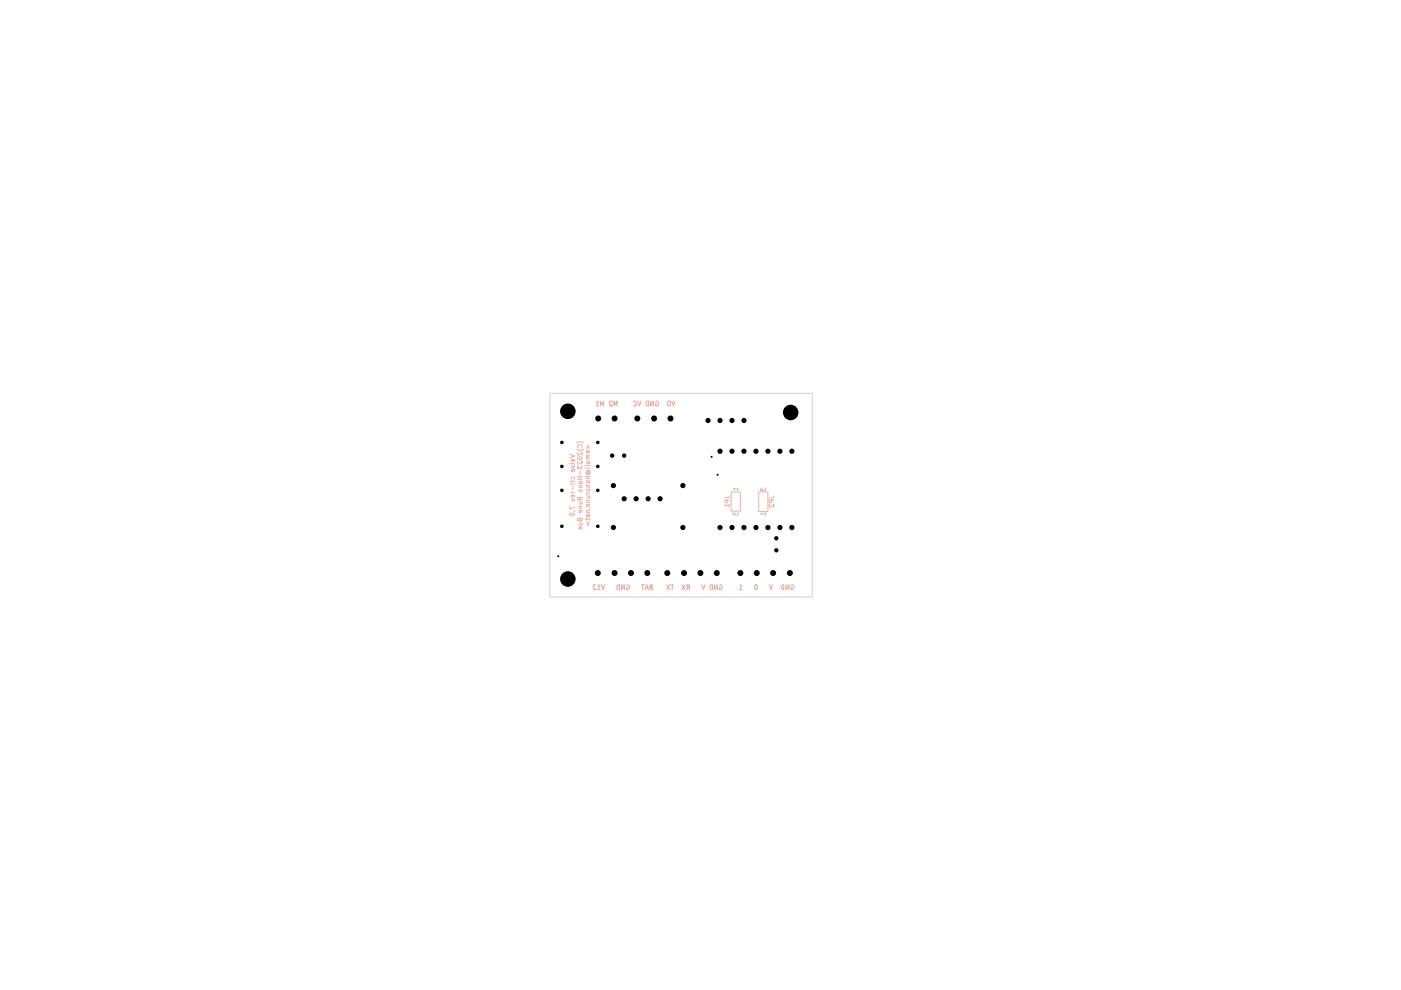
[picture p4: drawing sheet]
<svg xmlns="http://www.w3.org/2000/svg" width="297mm" height="210mm" viewBox="0 0 297 210" stroke-linecap="round" stroke-linejoin="round" font-family="sans-serif">
<g fill="none" stroke="#e8b2a7" stroke-width=".25">
<path d="M126.4 86.1h.5M126.9 85.4l-.3-.4v1.1M127.3 86.1v-1.1l.3 .8 .4-.8v1.1M129.8 85.2l-.4-.2-.2 .4 .6 .7h-.6M130.2 86.1v-1.1l.3 .8 .4-.8v1.1M134.3 85.2l.4-.2 .2 .3-.1 .7h-.5M135.3 85l.3 1.1 .3-1.1M137 85.2l.5-.2v1.1l-.5-.1zM138 85v1.1l.6-1.1v1.1M139.1 85.1l.2-.1 .4 .6-.3 .5-.4-.1v-.4h.1M141.6 85.2l.3-.2a.66 .66 0 0 1 .1 1.1l-.4-.1zM142.5 85l.3 1.1 .3-1.1"/>
<path d="M126.3 124.1h-.5v.3l.6 .6h-.6M126.7 125h.6M127.3 124.2l-.3-.2v1M127.6 124l.3 1 .3-1M130.9 124.2l.5-.2v1a.55 .55 0 0 1-.6-.3 .55 .55 0 0 1 .1-.5zM131.8 124v1l.6-1v1M132.9 124.1l.2-.1 .4 .4-.4 .6-.3-.1v-.3h.3M136 124h.6M136.3 124v1M136.8 125l.3-1 .4 1M136.9 124.7h.5M138 124.5l-.3 .2 .2 .3h.4v-1l-.5 .1 .2 .4h.3"/>
<path d="M141.4 124l.6 1M142 124l-.6 1M142.3 124h.5M142.5 124v1M144.6 124l.6 1M145.2 124l-.6 1M145.9 124.5l-.3 .5M146.2 124.5h-.5l-.1-.3 .2-.2h.4v1M148.8 124l.3 1 .4-1M150.6 124.2l.5-.2v1a.55 .55 0 0 1-.5-.3 .55 .55 0 0 1 0-.5zM151.5 124v1l.6-1v1M152.6 124.1l.3-.1 .2 .2v.6l-.2 .2-.4-.1v-.3h.2"/>
<path d="M156.8 125h.6M157.4 124.2l-.4-.2v1M160.1 124.1l.1-.1a.54 .54 0 0 1 .4 .5 .54 .54 0 0 1-.4 .5l-.2-.4zM163.1 124l.3 1 .4-1M165.7 124.2l.5-.2v1l-.5-.2zM166.7 124v1l.6-1v1M167.7 124.1l.2-.1 .4 .2v.6l-.4 .2-.2-.1v-.3h.2"/>
</g>
<g fill="none" stroke="#e8b2a7" stroke-width=".21">
<path d="M120.8 96.4l1 .3-1 .3M120.8 98.3h.9l.1 .2M121.2 97.4v.4h.6M121.2 98.7l.6 .3-.6 .2M121.4 97.8l.1-.4 .3 .1v.3M121.5 99.6l-.1 .4h-.2v-.4h.6v.4M122.3 93.9a1.12 1.12 0 0 1 1.5 0M122.3 95.2a1.12 1.12 0 0 0 1.5 0M122.4 97a.63 .63 0 0 1 1 .2l-.2 .3h-.6zM122.4 98.7v.7l.4-.3 .2 .3 .4-.1v-.6M122.5 94.9l-.1-.4 .5-.3 .5 .4v.3M122.5 95.9l-.1 .5 .2 .1 .8-.6v.6"/>
<path d="M122.5 97.9l-.1 .4 .5 .1 .5-.6v.6M123 99.8v.8M124 98.7h.1M124 99.2h1l.1 .2M124.4 95.2l.2-.8 .4 .8M124.4 97.9v.3l.7 .1M124.4 96.5h.7M124.4 98.7h.7M124.5 96.5l-.1 .4h.7M124.5 96.9h-.1v.4l.7 .1M124.6 98.3v-.3l.2-.2 .3 .2-.1 .3M124.7 95.6l-.1 .5-.2-.1v-.3l.1-.1h.4l.2 .2-.1 .2"/>
<path d="M120.8 102h.9l.1 .3M120.8 102.6h.9l.1 .2M120.8 107.3v.6l1-.4M120.8 108.9l.8-.1 .2 .3-.2 .2h-.6l-.2-.1zM121.2 101.6v-.4h.6v.4M121.2 105.7l.6 .3-.6 .3M121.2 101.9v.4M121.2 104.4h.6M121.3 104.4l-.1 .2M121.4 103.1v.8M121.5 105l-.1 .4h-.2v-.4h.6v.4M121.8 108.4h.1"/>
<path d="M122.4 101h1M122.4 101.6h1M122.8 102.1v.3l.6 .1M122.8 106.4h.5l.1 .2v.2M122.8 110.9h.6v.4M122.8 103h.6M122.8 106.8h.6M122.8 107.4h.6M122.8 111.3h.6M122.9 103l-.1 .4h.6M122.9 107.4l-.1 .4h.6M122.9 105.5v.4l-.4 .1-.1-.5h1"/>
<path d="M122.9 109.9v.3l-.1 .2-.4-.1v-.4h1v.5l-.3 .1-.2-.3M122.9 101v.6M122.9 105.7l.5 .3M123 102.5v-.3l.2-.2 .2 .2v.3M123.1 108.2l-.1 .5-.2-.1v-.3l.1-.1h.4l.1 .2v.2M123.1 111.8l-.1 .4h-.2v-.4h.6v.4M123.4 103.8v.3l-.1 .2-.4-.5-.1 .1v.3M124 110.1h.9l.2 .2M124 101h1.1M124.4 101.9v.4l.7 .1M124.4 105.2h.5l.2 .1-.1 .3M124.4 110.7l.2 .7 .4-.7"/>
<path d="M124.4 102.9h.7M124.4 104.6h.7M124.4 105.6h.7M124.4 106.1h.7M124.4 108.3h.7M124.4 109.9v.4M124.5 100.3h.3l.1 .2-.4 .1-.3-.4 .2-.4 .5-.1 .2 .3v.5M124.5 101l-.1 .4h.7M124.5 102.9l-.1 .3 .7 .1M124.5 106.1l-.1 .3 .7 .1M124.5 108.3l-.1 .4h.7M124.5 100.3v-.1l.1-.3 .4 .3-.2 .1"/>
<path d="M124.5 104.6l-.1 .2M124.6 102.4v-.4l.2-.1 .3 .1-.1 .4M124.7 106.9l-.1 .5h-.2v-.4l.1-.1h.4l.2 .2-.1 .3M124.7 109.1l-.1 .5h-.2v-.4l.1-.1h.4l.2 .2-.1 .3M125 103.7l.1 .3-.2 .1-.3-.4h-.2v.4M125 107.9h.1M153.9 106.9l-.2 .3h.9M154.2 106l-.1 .5-.3 .1-.1-.2v-.4h.9M154.6 105.2l-.1 .3h-.8M154.6 106.9v.6M155 104.3h2v4.1h-2zM155.4 108.6v.6l.4-.3 .2 .3h.4v-.6"/>
<path d="M155.7 103.5l-.3 .2h1.1M156.5 103.5v.6M160.9 104.3h1.9v4.2h-1.9zM161.3 103.5v.6l.3-.4 .2 .4h.4v-.6M161.5 108.7l-.2 .3h1M162.3 108.7v.6M163.2 106.9v.6h.3l.6-.6v.6M163.6 106v.5l-.4 .1-.1-.2v-.4h1M164.1 105.2l-.3 .4h-.7"/>
</g>
<path d="M116.6 83.4h55.6v43.2h-55.6z" fill="none" stroke="#d0d2cd" stroke-width=".21"/>
<g fill="#000">
<path d="M150.8 96.7l.3 .2-.1 .1-.3-.1zM118.3 117.8l.3 .1-.1 .2-.3-.2zM152 100.5l.4 .2-.2 .2-.3-.2z"/>
<circle cx="119.1" cy="98.9" r=".38"/>
<circle cx="119.1" cy="93.8" r=".38"/>
<circle cx="120.4" cy="87.2" r="1.65"/>
<circle cx="126.7" cy="98.9" r=".38"/>
<circle cx="126.7" cy="93.8" r=".38"/>
<circle cx="126.8" cy="88.7" r=".64"/>
<circle cx="129.8" cy="96.6" r=".47"/>
<circle cx="130.3" cy="88.7" r=".64"/>
<circle cx="132.3" cy="96.6" r=".47"/>
<circle cx="135.1" cy="88.7" r=".64"/>
<circle cx="138.7" cy="88.7" r=".64"/>
<circle cx="142.2" cy="88.7" r=".64"/>
<circle cx="150.1" cy="89.2" r=".55"/>
<circle cx="152.7" cy="89.2" r=".55"/>
<circle cx="152.7" cy="95.7" r=".55"/>
<circle cx="155.2" cy="89.2" r=".55"/>
<circle cx="155.2" cy="95.7" r=".55"/>
<circle cx="157.7" cy="95.7" r=".55"/>
<circle cx="157.7" cy="89.2" r=".55"/>
<circle cx="160.3" cy="95.7" r=".55"/>
<circle cx="162.8" cy="95.7" r=".55"/>
<circle cx="165.4" cy="95.7" r=".55"/>
<circle cx="167.6" cy="87.5" r="1.65"/>
<circle cx="167.9" cy="95.7" r=".55"/>
<circle cx="119.1" cy="104" r=".38"/>
<circle cx="119.1" cy="111.6" r=".38"/>
<circle cx="126.7" cy="111.6" r=".38"/>
<circle cx="126.7" cy="104" r=".38"/>
<circle cx="130" cy="103" r=".55"/>
<circle cx="130" cy="111.8" r=".55"/>
<circle cx="132.3" cy="105.7" r=".55"/>
<circle cx="134.9" cy="105.7" r=".55"/>
<circle cx="137.4" cy="105.7" r=".55"/>
<circle cx="140" cy="105.7" r=".55"/>
<circle cx="144.8" cy="103" r=".55"/>
<circle cx="144.8" cy="111.8" r=".55"/>
<circle cx="152.7" cy="111.8" r=".55"/>
<circle cx="155.2" cy="111.8" r=".55"/>
<circle cx="157.7" cy="111.8" r=".55"/>
<circle cx="160.3" cy="111.8" r=".55"/>
<circle cx="162.8" cy="111.8" r=".55"/>
<circle cx="164.6" cy="116.7" r=".47"/>
<circle cx="164.6" cy="114.1" r=".47"/>
<circle cx="165.4" cy="111.8" r=".55"/>
<circle cx="167.9" cy="111.8" r=".55"/>
<circle cx="120.4" cy="122.8" r="1.65"/>
<circle cx="126.7" cy="121.5" r=".64"/>
<circle cx="130.3" cy="121.5" r=".64"/>
<circle cx="133.8" cy="121.5" r=".64"/>
<circle cx="137.2" cy="121.5" r=".64"/>
<circle cx="141.5" cy="121.5" r=".64"/>
<circle cx="145" cy="121.5" r=".64"/>
<circle cx="148.5" cy="121.5" r=".64"/>
<circle cx="152" cy="121.5" r=".64"/>
<circle cx="157" cy="121.5" r=".64"/>
<circle cx="160.4" cy="121.5" r=".64"/>
<circle cx="163.9" cy="121.5" r=".64"/>
<circle cx="167.5" cy="121.5" r=".64"/>
</g>
</svg>
